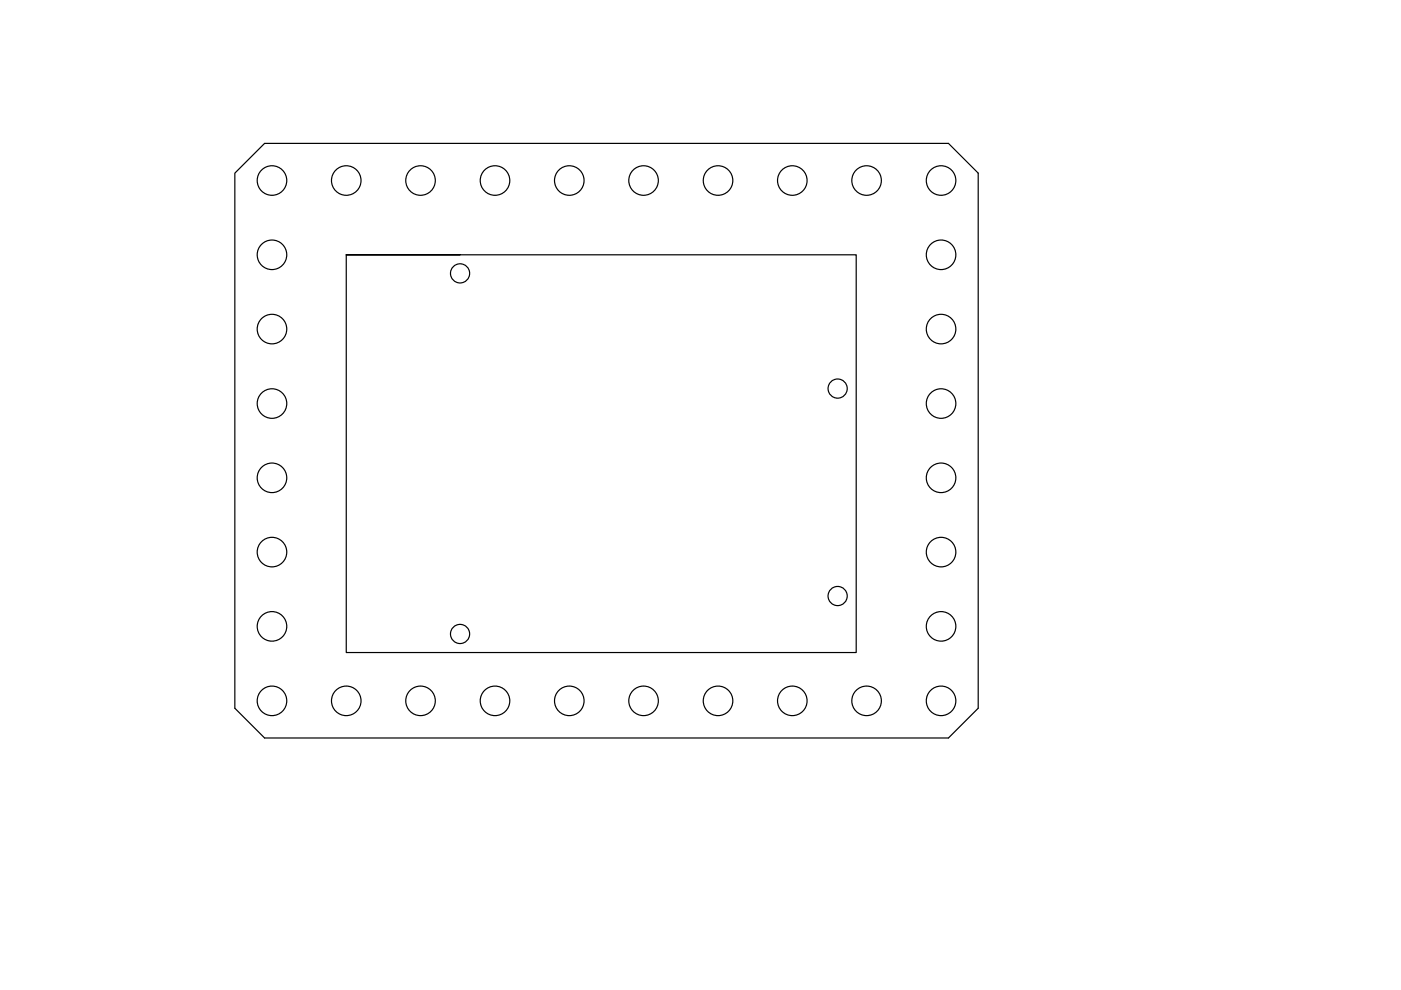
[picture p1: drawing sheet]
<svg xmlns="http://www.w3.org/2000/svg" width="297mm" height="210mm" viewBox="0 0 297 210" stroke-linecap="round" stroke-linejoin="round" font-family="sans-serif">
<g fill="none" stroke="#000" stroke-width=".25">
<path d="M49.8 36.7l6.3-6.3h145l6.3 6.3v113.5l-6.3 6.3h-145l-6.3-6.3zM73.4 54v84.4h108.1v-84.4h-108.1h24.1"/>
<circle cx="57.7" cy="38.3" r="3.1"/>
<circle cx="73.4" cy="38.3" r="3.1"/>
<circle cx="89.2" cy="38.3" r="3.1"/>
<circle cx="105" cy="38.3" r="3.1"/>
<circle cx="120.7" cy="38.3" r="3.1"/>
<circle cx="136.4" cy="38.3" r="3.1"/>
<circle cx="152.2" cy="38.3" r="3.1"/>
<circle cx="168" cy="38.3" r="3.1"/>
<circle cx="183.7" cy="38.3" r="3.1"/>
<circle cx="199.5" cy="38.3" r="3.1"/>
<circle cx="57.7" cy="54" r="3.1"/>
<circle cx="97.5" cy="58" r="2.03"/>
<circle cx="199.5" cy="54" r="3.1"/>
<circle cx="57.7" cy="69.8" r="3.1"/>
<circle cx="199.5" cy="69.8" r="3.1"/>
<circle cx="57.7" cy="85.6" r="3.1"/>
<circle cx="177.6" cy="82.4" r="2.03"/>
<circle cx="199.5" cy="85.6" r="3.1"/>
<circle cx="57.7" cy="117.1" r="3.1"/>
<circle cx="57.7" cy="101.3" r="3.1"/>
<circle cx="199.5" cy="117.1" r="3.1"/>
<circle cx="199.5" cy="101.3" r="3.1"/>
<circle cx="57.7" cy="132.8" r="3.1"/>
<circle cx="97.5" cy="134.4" r="2.03"/>
<circle cx="177.6" cy="126.4" r="2.03"/>
<circle cx="199.5" cy="132.8" r="3.1"/>
<circle cx="57.7" cy="148.6" r="3.1"/>
<circle cx="73.4" cy="148.6" r="3.1"/>
<circle cx="89.2" cy="148.6" r="3.1"/>
<circle cx="105" cy="148.6" r="3.1"/>
<circle cx="120.7" cy="148.6" r="3.1"/>
<circle cx="136.4" cy="148.6" r="3.1"/>
<circle cx="152.2" cy="148.6" r="3.1"/>
<circle cx="168" cy="148.6" r="3.1"/>
<circle cx="183.7" cy="148.6" r="3.1"/>
<circle cx="199.5" cy="148.6" r="3.1"/>
</g>
</svg>
